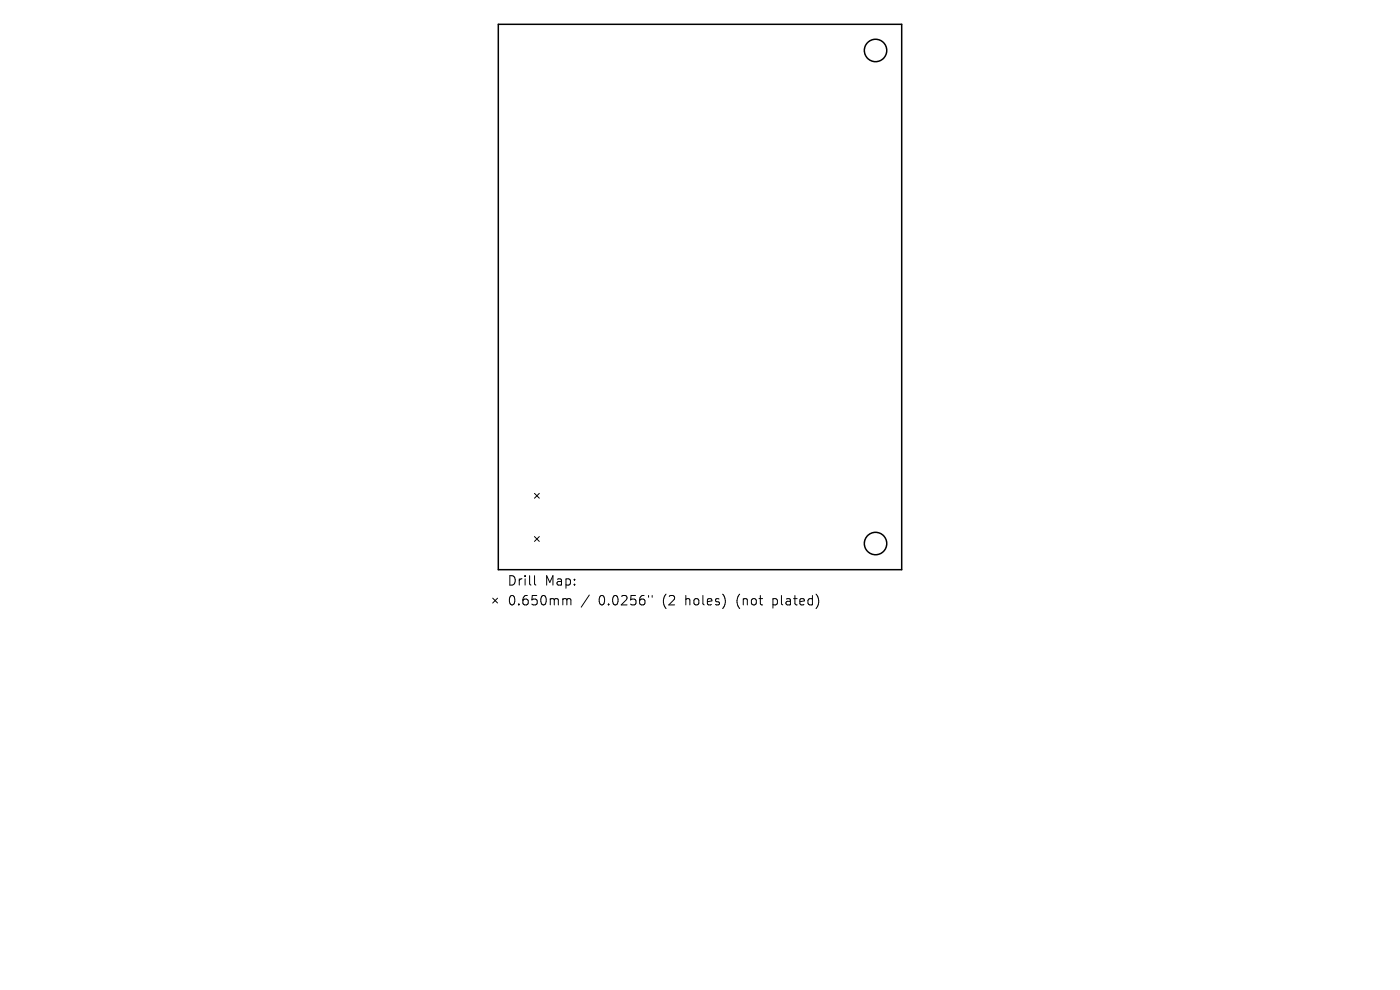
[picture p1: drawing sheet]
<svg xmlns="http://www.w3.org/2000/svg" width="297mm" height="210mm" viewBox="0 0 297 210" stroke-linecap="round" stroke-linejoin="round" font-family="sans-serif">
<defs><g id="words">
<g font-size="2.8">
<text x="107.6" y="124.5">Drill</text>
<text x="115.6" y="124.5">Map:</text>
<text x="107.6" y="128.7">0.650mm</text>
<text x="127" y="128.7">0.0256&quot;</text>
<text x="140.7" y="128.7">(2</text>
<text x="145.7" y="128.7">holes)</text>
<text x="156.7" y="128.7">(not</text>
<text x="164.6" y="128.7">plated)</text>
</g>
</g></defs>
<g fill="none" stroke="#000" stroke-width=".32">
<path d="M105.7 5.2h85.6v115.6h-85.6z"/>
<circle cx="185.7" cy="10.7" r="2.38"/>
<circle cx="185.7" cy="115.3" r="2.38"/>
</g>
<g fill="none" stroke="#000" stroke-width=".21">
<path d="M113.4 104.7l1 1M113.4 113.8l1 1M114.4 104.7l-1 1M114.4 113.8l-1 1M104.5 126.9l1.1 1M105.6 126.9l-1.1 1M113.4 122.1v1.7l.3 .3M119.7 127h.3l.3 .3M120.3 127.3l.2-.3 .5 .1 .1 1.2M120.3 127.3v1M125 126.2l-1.7 2.6M137.6 126.3v.4"/>
<path d="M138.4 126.3v.4"/>
</g>
<use href="#words"/>
</svg>
